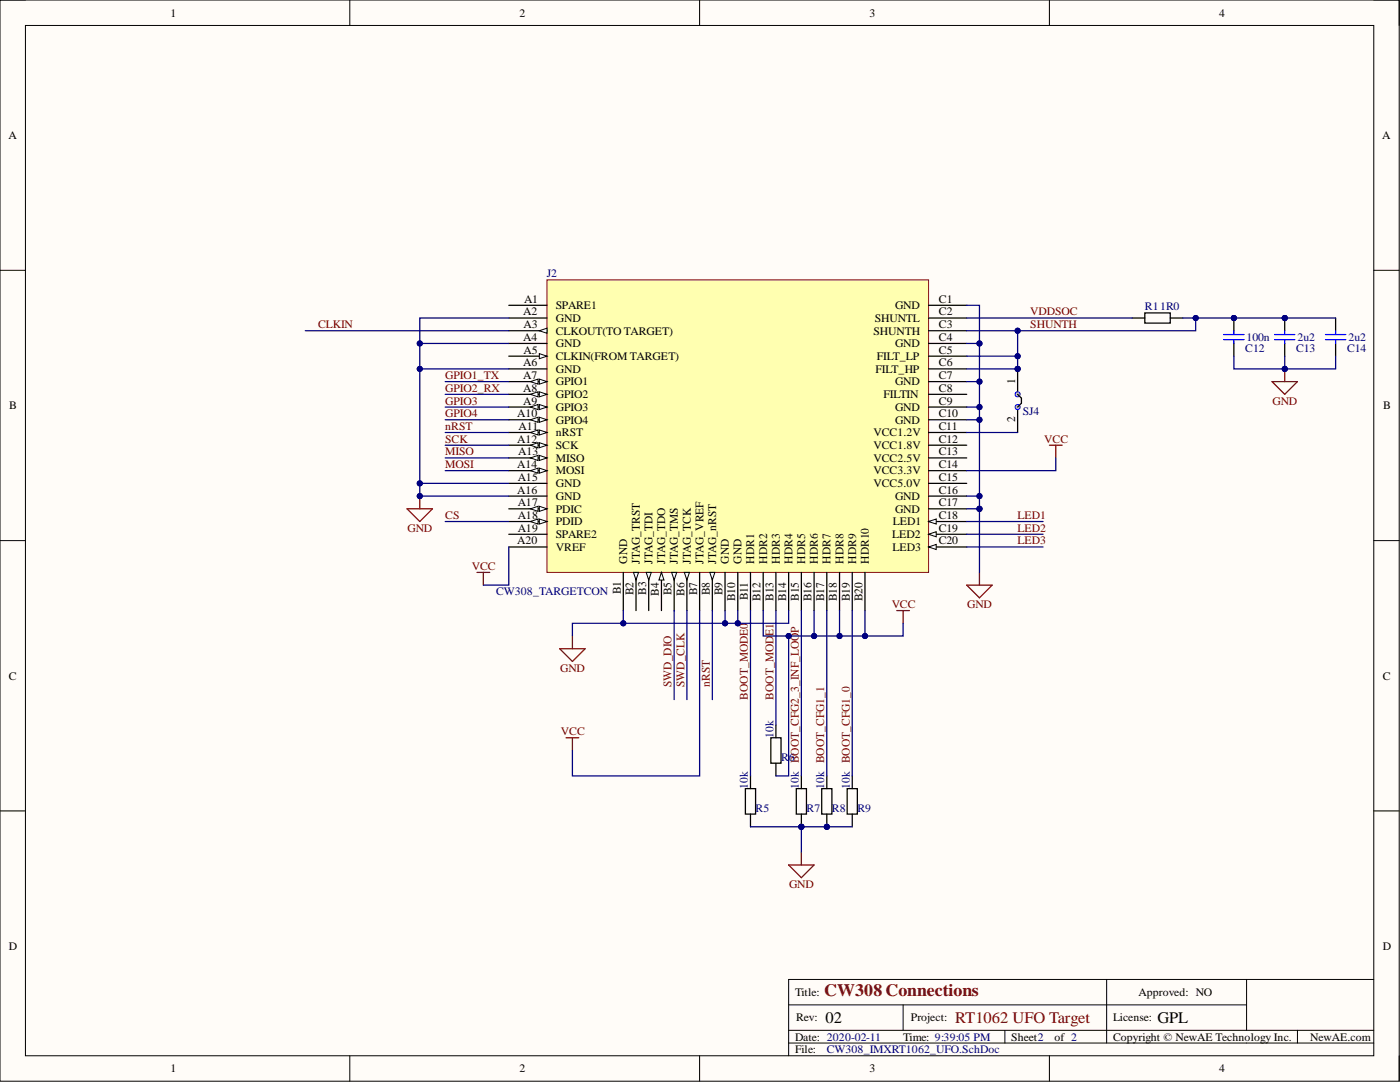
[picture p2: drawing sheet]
<svg xmlns="http://www.w3.org/2000/svg" width="279mm" height="216mm" viewBox="0 0 279 216" stroke-linecap="round" stroke-linejoin="round" font-family="sans-serif">
<defs><g id="words">
<text font-size="3.5" fill="#800000" x="164.5" y="198.7">CW308 Connections</text>
<g font-size="3.2">
<text x="164.8" y="204.2">02</text>
<text x="231" y="204.2">GPL</text>
</g>
<text font-size="3.2" fill="#800000" x="190.6" y="204.2">RT1062 UFO Target</text>
<g font-size="2.3">
<text x="34" y="3.3">1</text>
<text x="103.7" y="3.3">2</text>
<text x="173.6" y="3.3">3</text>
<text x="243.3" y="3.3">4</text>
<text x="1.7" y="27.8">A</text>
<text x="275.9" y="27.8">A</text>
<text x="104.4" y="62.9">A2</text>
<text x="104.5" y="65.5">A3</text>
<text x="104.6" y="60.4">A1</text>
<text x="110.9" y="61.7">SPARE1</text>
<text x="110.9" y="64.2">GND</text>
<text x="174.6" y="64.2">SHUNTL</text>
<text x="178.6" y="61.7">GND</text>
<text x="187.3" y="60.4">C1</text>
<text x="187.3" y="62.9">C2</text>
<text x="187.3" y="65.5">C3</text>
<text x="104.4" y="68">A4</text>
<text x="104.5" y="70.6">A5</text>
<text x="110.9" y="66.8">CLKOUT(TO TARGET)</text>
<text x="110.9" y="69.3">GND</text>
<text x="110.9" y="71.8">CLKIN(FROM TARGET)</text>
<text x="174.3" y="66.8">SHUNTH</text>
<text x="175" y="71.8">FILT_LP</text>
<text x="178.6" y="69.3">GND</text>
<text x="187.3" y="68">C4</text>
<text x="187.3" y="70.6">C5</text>
<text x="104.4" y="73.1">A6</text>
<text x="104.4" y="75.6">A7</text>
<text x="110.9" y="74.4">GND</text>
<text x="110.9" y="76.9">GPIO1</text>
<text x="174.7" y="74.4">FILT_HP</text>
<text x="178.6" y="76.9">GND</text>
<text x="187.3" y="73.1">C6</text>
<text x="187.3" y="75.6">C7</text>
<text x="202.6" y="76.7" transform="rotate(-90 202.6 76.7)">1</text>
<text x="1.9" y="81.6">B</text>
<text x="103.2" y="83.3">A10</text>
<text x="104.4" y="78.2">A8</text>
<text x="104.4" y="80.7">A9</text>
<text x="110.9" y="79.4">GPIO2</text>
<text x="110.9" y="82">GPIO3</text>
<text x="176.3" y="79.4">FILTIN</text>
<text x="178.6" y="82">GND</text>
<text x="187.3" y="78.2">C8</text>
<text x="187.3" y="80.7">C9</text>
<text x="187.3" y="83.3">C10</text>
<text x="276" y="81.6">B</text>
<text x="103.2" y="88.3">A12</text>
<text x="103.5" y="85.8">A11</text>
<text x="110.9" y="84.5">GPIO4</text>
<text x="110.9" y="87.1">nRST</text>
<text x="110.9" y="89.6">SCK</text>
<text x="174.3" y="87.1">VCC1.2V</text>
<text x="174.3" y="89.6">VCC1.8V</text>
<text x="178.6" y="84.5">GND</text>
<text x="187.3" y="85.8">C11</text>
<text x="187.3" y="88.3">C12</text>
<text x="202.6" y="84.3" transform="rotate(-90 202.6 84.3)">2</text>
<text x="103.2" y="93.4">A14</text>
<text x="103.3" y="95.9">A15</text>
<text x="103.4" y="90.9">A13</text>
<text x="110.9" y="92.1">MISO</text>
<text x="110.9" y="94.7">MOSI</text>
<text x="174.3" y="92.1">VCC2.5V</text>
<text x="174.3" y="94.7">VCC3.3V</text>
<text x="187.3" y="90.9">C13</text>
<text x="187.3" y="93.4">C14</text>
<text x="187.3" y="95.9">C15</text>
<text x="103.2" y="98.5">A16</text>
<text x="103.3" y="101">A17</text>
<text x="110.9" y="97.2">GND</text>
<text x="110.9" y="99.8">GND</text>
<text x="174.3" y="97.2">VCC5.0V</text>
<text x="178.6" y="99.8">GND</text>
<text x="187.3" y="98.5">C16</text>
<text x="187.3" y="101">C17</text>
<text x="103.3" y="103.6">A18</text>
<text x="103.3" y="106.1">A19</text>
<text x="110.9" y="102.3">PDIC</text>
<text x="110.9" y="104.8">PDID</text>
<text x="110.9" y="107.4">SPARE2</text>
<text x="178" y="107.4">LED2</text>
<text x="178.2" y="104.8">LED1</text>
<text x="178.6" y="102.3">GND</text>
<text x="187.3" y="103.6">C18</text>
<text x="187.3" y="106.1">C19</text>
<text x="103.2" y="108.6">A20</text>
<text x="110.9" y="109.9">VREF</text>
<text x="125.2" y="112.4" transform="rotate(-90 125.2 112.4)">GND</text>
<text x="127.7" y="112.4" transform="rotate(-90 127.7 112.4)">JTAG_TRST</text>
<text x="130.2" y="112.4" transform="rotate(-90 130.2 112.4)">JTAG_TDI</text>
<text x="132.8" y="112.4" transform="rotate(-90 132.8 112.4)">JTAG_TDO</text>
<text x="135.3" y="112.4" transform="rotate(-90 135.3 112.4)">JTAG_TMS</text>
<text x="137.8" y="112.4" transform="rotate(-90 137.8 112.4)">JTAG_TCK</text>
<text x="140.4" y="112.4" transform="rotate(-90 140.4 112.4)">JTAG_VREF</text>
<text x="142.9" y="112.4" transform="rotate(-90 142.9 112.4)">JTAG_nRST</text>
<text x="145.5" y="112.4" transform="rotate(-90 145.5 112.4)">GND</text>
<text x="148" y="112.4" transform="rotate(-90 148 112.4)">GND</text>
<text x="150.5" y="112.4" transform="rotate(-90 150.5 112.4)">HDR1</text>
<text x="153.1" y="112.4" transform="rotate(-90 153.1 112.4)">HDR2</text>
<text x="155.6" y="112.4" transform="rotate(-90 155.6 112.4)">HDR3</text>
<text x="158.2" y="112.4" transform="rotate(-90 158.2 112.4)">HDR4</text>
<text x="160.7" y="112.4" transform="rotate(-90 160.7 112.4)">HDR5</text>
<text x="163.2" y="112.4" transform="rotate(-90 163.2 112.4)">HDR6</text>
<text x="165.8" y="112.4" transform="rotate(-90 165.8 112.4)">HDR7</text>
<text x="168.3" y="112.4" transform="rotate(-90 168.3 112.4)">HDR8</text>
<text x="170.8" y="112.4" transform="rotate(-90 170.8 112.4)">HDR9</text>
<text x="173.4" y="112.4" transform="rotate(-90 173.4 112.4)">HDR10</text>
<text x="178.1" y="109.9">LED3</text>
<text x="187.3" y="108.6">C20</text>
<text x="123.9" y="118.6" transform="rotate(-90 123.9 118.6)">B1</text>
<text x="126.4" y="118.8" transform="rotate(-90 126.4 118.8)">B2</text>
<text x="129" y="118.7" transform="rotate(-90 129 118.7)">B3</text>
<text x="131.5" y="118.9" transform="rotate(-90 131.5 118.9)">B4</text>
<text x="134" y="118.8" transform="rotate(-90 134 118.8)">B5</text>
<text x="136.6" y="118.9" transform="rotate(-90 136.6 118.9)">B6</text>
<text x="139.1" y="118.8" transform="rotate(-90 139.1 118.8)">B7</text>
<text x="141.7" y="118.8" transform="rotate(-90 141.7 118.8)">B8</text>
<text x="144.2" y="118.8" transform="rotate(-90 144.2 118.8)">B9</text>
<text x="146.7" y="120" transform="rotate(-90 146.7 120)">B10</text>
<text x="149.3" y="119.8" transform="rotate(-90 149.3 119.8)">B11</text>
<text x="151.8" y="120" transform="rotate(-90 151.8 120)">B12</text>
<text x="154.3" y="119.9" transform="rotate(-90 154.3 119.9)">B13</text>
<text x="156.9" y="120" transform="rotate(-90 156.9 120)">B14</text>
<text x="159.4" y="119.9" transform="rotate(-90 159.4 119.9)">B15</text>
<text x="162" y="120" transform="rotate(-90 162 120)">B16</text>
<text x="164.5" y="120" transform="rotate(-90 164.5 120)">B17</text>
<text x="167" y="120" transform="rotate(-90 167 120)">B18</text>
<text x="169.6" y="120" transform="rotate(-90 169.6 120)">B19</text>
<text x="172.1" y="120" transform="rotate(-90 172.1 120)">B20</text>
<text x="1.8" y="135.6">C</text>
<text x="275.9" y="135.6">C</text>
<text x="1.8" y="189.5">D</text>
<text x="275.9" y="189.5">D</text>
<text x="158.7" y="198.7">Title:</text>
<text x="158.9" y="203.8">Rev:</text>
<text x="181.8" y="203.8">Project:</text>
<text x="222.1" y="203.8">License:</text>
<text x="227.2" y="198.7">Approved: NO</text>
<text x="158.7" y="207.6">Date: 2020-02-11</text>
<text x="180.2" y="207.6">Time: 9:39:05 PM</text>
<text x="201.8" y="207.6">Sheet2</text>
<text x="210.4" y="207.6">of 2</text>
<text x="222.1" y="207.6">Copyright © NewAE Technology Inc.</text>
<text x="261.5" y="207.6">NewAE.com</text>
<text x="34" y="214">1</text>
<text x="103.7" y="214">2</text>
<text x="158.7" y="210.2">File:</text>
<text x="173.6" y="214">3</text>
<text x="243.3" y="214">4</text>
</g>
<g font-size="2.3" fill="#000080">
<text x="109.2" y="55.3">J2</text>
<text x="228.5" y="61.9">R11R0</text>
<text x="248.5" y="70.3">C12</text>
<text x="248.8" y="68">100n</text>
<text x="258.7" y="70.3">C13</text>
<text x="258.9" y="68">2u2</text>
<text x="268.8" y="70.3">C14</text>
<text x="269.1" y="68">2u2</text>
<text x="204.1" y="82.7">SJ4</text>
<text x="99" y="118.8">CW308_TARGETCON</text>
<text x="154.3" y="147.2" transform="rotate(-90 154.3 147.2)">10k</text>
<text x="155.9" y="151.8">R6</text>
<text x="149.3" y="157.4" transform="rotate(-90 149.3 157.4)">10k</text>
<text x="150.8" y="161.9">R5</text>
<text x="159.4" y="157.4" transform="rotate(-90 159.4 157.4)">10k BOOT_CFG2_3_INF_LOO</text>
<text x="160.9" y="161.9">R7</text>
<text x="164.5" y="157.4" transform="rotate(-90 164.5 157.4)">10k BOOT_CFG1_1</text>
<text x="166" y="161.9">R8</text>
<text x="169.6" y="157.4" transform="rotate(-90 169.6 157.4)">10k BOOT_CFG1_0</text>
<text x="171.1" y="161.9">R9</text>
<text x="165" y="210.2">CW308_IMXRT1062_UFO.SchDoc</text>
</g>
<g font-size="2.3" fill="#800000">
<text x="63.5" y="65.5">CLKIN</text>
<text x="205.6" y="65.5">SHUNTH</text>
<text x="205.6" y="62.9">VDDSOC</text>
<text x="88.9" y="75.6">GPIO1_TX</text>
<text x="88.9" y="80.7">GPIO3</text>
<text x="88.9" y="83.3">GPIO4</text>
<text x="88.9" y="78.2">GPIO2_RX</text>
<text x="253.9" y="80.7">GND</text>
<text x="88.9" y="85.8">nRST</text>
<text x="88.9" y="88.3">SCK</text>
<text x="208.4" y="88.3">VCC</text>
<text x="88.9" y="90.9">MISO</text>
<text x="88.9" y="93.4">MOSI</text>
<text x="81.3" y="106.1">GND</text>
<text x="88.9" y="103.6">CS</text>
<text x="203.1" y="103.6">LED1</text>
<text x="203.1" y="106.1">LED2</text>
<text x="94.2" y="113.7">VCC</text>
<text x="203.1" y="108.6">LED3</text>
<text x="178" y="121.3">VCC</text>
<text x="193" y="121.3">GND</text>
<text x="154.3" y="126.8" transform="rotate(-90 154.3 126.8)">E1</text>
<text x="159.4" y="126.3" transform="rotate(-90 159.4 126.3)">P</text>
<text x="111.8" y="134">GND</text>
<text x="134" y="137.1" transform="rotate(-90 134 137.1)">SWD_DIO</text>
<text x="136.6" y="137.1" transform="rotate(-90 136.6 137.1)">SWD_CLK</text>
<text x="141.7" y="137.1" transform="rotate(-90 141.7 137.1)">nRST</text>
<text x="149.3" y="139.6" transform="rotate(-90 149.3 139.6)">BOOT_MODE0</text>
<text x="154.3" y="139.6" transform="rotate(-90 154.3 139.6)">BOOT_MOD</text>
<text x="112" y="146.7">VCC</text>
<text x="157.5" y="177.2">GND</text>
</g>
</g></defs>
<path d="M0 0h279.2v215.7h-279.2z" fill-rule="evenodd" fill="#fffcf8"/>
<path d="M0 0h279.2v215.7h-279.2z" fill="none" stroke="#000" stroke-width=".2"/>
<path d="M5.1 5.1h269.1v205.6h-269.1z" fill-rule="evenodd" fill="#fffcf8"/>
<g fill="none" stroke="#000" stroke-width=".2">
<path d="M0 0h5.1M5.1 5.1h269.1v205.6h-269.1zM69.8 0v5.1M139.6 0v5.1M209.4 0v5.1M274.2 0h5v5.1M0 53.9h5.1M274.2 53.9h5M0 107.9h5.1M274.2 107.9h5M0 161.8h5.1M274.2 161.8h5"/>
<path d="M220.9 195.4v12.7M248.8 195.4v10.2M274.2 195.4h-116.8v15.3M69.8 210.7v5M139.6 210.7v5M157.4 200.5h91.4M157.4 208.1h116.8M157.4 205.6h116.8M180.2 200.5v5.1M200.5 205.6v2.5M209.4 210.7v5M258.9 205.6v2.5"/>
<path d="M279.2 210.7v5"/>
</g>
<path d="M109.2 55.8h76.1v58.4h-76.1z" fill-rule="evenodd" fill="#ffffb0"/>
<path d="M109.2 55.8h76.1v58.4h-76.1z" fill="none" stroke="#800000" stroke-width=".2"/>
<path d="M101.5 60.9h7.7M101.5 63.5h7.7M101.5 66h7.7" fill="none" stroke="#000" stroke-width=".25"/>
<path d="M107.6 66l1.6-.5v1z" fill="#f8fcff"/>
<path d="M107.6 66l1.6-.5v1z" fill="none" stroke="#000" stroke-width=".2"/>
<path d="M101.5 68.5h7.7M101.5 71.1h7.7" fill="none" stroke="#000" stroke-width=".25"/>
<path d="M107.6 70.6l1.6 .5-1.6 .5z" fill="#f8fcff"/>
<path d="M107.6 70.6l1.6 .5-1.6 .5z" fill="none" stroke="#000" stroke-width=".2"/>
<path d="M101.5 73.6h7.7M101.5 76.1h7.7" fill="none" stroke="#000" stroke-width=".25"/>
<path d="M107.6 75.6l1.6 .5-1.6 .6z" fill="#f8fcff"/>
<path d="M107.6 75.6l1.6 .5-1.6 .6z" fill="none" stroke="#000" stroke-width=".2"/>
<path d="M105.9 76.1l1.5-.5v1.1z" fill="#f8fcff"/>
<path d="M105.9 76.1l1.5-.5v1.1z" fill="none" stroke="#000" stroke-width=".2"/>
<path d="M101.5 78.7h7.7" fill="none" stroke="#000" stroke-width=".25"/>
<path d="M107.6 78.2l1.6 .5-1.6 .5z" fill="#f8fcff"/>
<path d="M107.6 78.2l1.6 .5-1.6 .5z" fill="none" stroke="#000" stroke-width=".2"/>
<path d="M105.9 78.7l1.5-.5v1z" fill="#f8fcff"/>
<path d="M105.9 78.7l1.5-.5v1z" fill="none" stroke="#000" stroke-width=".2"/>
<path d="M101.5 81.2h7.7" fill="none" stroke="#000" stroke-width=".25"/>
<path d="M107.6 80.7l1.6 .5-1.6 .5z" fill="#f8fcff"/>
<path d="M107.6 80.7l1.6 .5-1.6 .5z" fill="none" stroke="#000" stroke-width=".2"/>
<path d="M105.9 81.2l1.5-.5v1z" fill="#f8fcff"/>
<path d="M105.9 81.2l1.5-.5v1z" fill="none" stroke="#000" stroke-width=".2"/>
<path d="M101.5 83.8h7.7" fill="none" stroke="#000" stroke-width=".25"/>
<path d="M107.6 83.3l1.6 .5-1.6 .5z" fill="#f8fcff"/>
<path d="M107.6 83.3l1.6 .5-1.6 .5z" fill="none" stroke="#000" stroke-width=".2"/>
<path d="M105.9 83.8l1.5-.5v1z" fill="#f8fcff"/>
<path d="M105.9 83.8l1.5-.5v1z" fill="none" stroke="#000" stroke-width=".2"/>
<path d="M101.5 86.3h7.7" fill="none" stroke="#000" stroke-width=".25"/>
<path d="M107.6 85.8l1.6 .5-1.6 .5z" fill="#f8fcff"/>
<path d="M107.6 85.8l1.6 .5-1.6 .5z" fill="none" stroke="#000" stroke-width=".2"/>
<path d="M105.9 86.3l1.5-.5v1z" fill="#f8fcff"/>
<path d="M105.9 86.3l1.5-.5v1z" fill="none" stroke="#000" stroke-width=".2"/>
<path d="M101.5 88.8h7.7" fill="none" stroke="#000" stroke-width=".25"/>
<path d="M107.6 88.3l1.6 .5-1.6 .5z" fill="#f8fcff"/>
<path d="M107.6 88.3l1.6 .5-1.6 .5z" fill="none" stroke="#000" stroke-width=".2"/>
<path d="M105.9 88.8l1.5-.5v1z" fill="#f8fcff"/>
<path d="M105.9 88.8l1.5-.5v1z" fill="none" stroke="#000" stroke-width=".2"/>
<path d="M101.5 91.4h7.7" fill="none" stroke="#000" stroke-width=".25"/>
<path d="M107.6 90.9l1.6 .5-1.6 .5z" fill="#f8fcff"/>
<path d="M107.6 90.9l1.6 .5-1.6 .5z" fill="none" stroke="#000" stroke-width=".2"/>
<path d="M105.9 91.4l1.5-.5v1z" fill="#f8fcff"/>
<path d="M105.9 91.4l1.5-.5v1z" fill="none" stroke="#000" stroke-width=".2"/>
<path d="M101.5 93.9h7.7" fill="none" stroke="#000" stroke-width=".25"/>
<path d="M107.6 93.4l1.6 .5-1.6 .5z" fill="#f8fcff"/>
<path d="M107.6 93.4l1.6 .5-1.6 .5z" fill="none" stroke="#000" stroke-width=".2"/>
<path d="M105.9 93.9l1.5-.5v1z" fill="#f8fcff"/>
<path d="M105.9 93.9l1.5-.5v1z" fill="none" stroke="#000" stroke-width=".2"/>
<path d="M101.5 96.5h7.7M101.5 99h7.7M101.5 101.5h7.7" fill="none" stroke="#000" stroke-width=".25"/>
<path d="M107.6 101l1.6 .5-1.6 .5z" fill="#f8fcff"/>
<path d="M107.6 101l1.6 .5-1.6 .5z" fill="none" stroke="#000" stroke-width=".2"/>
<path d="M105.9 101.5l1.5-.5v1z" fill="#f8fcff"/>
<path d="M105.9 101.5l1.5-.5v1z" fill="none" stroke="#000" stroke-width=".2"/>
<path d="M101.5 104.1h7.7" fill="none" stroke="#000" stroke-width=".25"/>
<path d="M107.6 103.6l1.6 .5-1.6 .5z" fill="#f8fcff"/>
<path d="M107.6 103.6l1.6 .5-1.6 .5z" fill="none" stroke="#000" stroke-width=".2"/>
<path d="M105.9 104.1l1.5-.5v1z" fill="#f8fcff"/>
<path d="M105.9 104.1l1.5-.5v1z" fill="none" stroke="#000" stroke-width=".2"/>
<path d="M101.5 106.6h7.7M101.5 109.1h7.7M124.4 114.2v7.6M126.9 114.2v7.6" fill="none" stroke="#000" stroke-width=".25"/>
<path d="M126.4 114.2h1l-.5 1.5z" fill="#f8fcff"/>
<path d="M126.4 114.2h1l-.5 1.5z" fill="none" stroke="#000" stroke-width=".2"/>
<path d="M129.5 114.2v7.6" fill="none" stroke="#000" stroke-width=".25"/>
<path d="M129 114.2h1l-.5 1.5z" fill="#f8fcff"/>
<path d="M129 114.2h1l-.5 1.5z" fill="none" stroke="#000" stroke-width=".2"/>
<path d="M132 114.2v7.6" fill="none" stroke="#000" stroke-width=".25"/>
<path d="M132 114.2l.5 1.5h-1z" fill="#f8fcff"/>
<path d="M132 114.2l.5 1.5h-1z" fill="none" stroke="#000" stroke-width=".2"/>
<path d="M134.5 114.2v7.6" fill="none" stroke="#000" stroke-width=".25"/>
<path d="M134 114.2h1.1l-.6 1.5z" fill="#f8fcff"/>
<path d="M134 114.2h1.1l-.6 1.5z" fill="none" stroke="#000" stroke-width=".2"/>
<path d="M137.1 114.2v7.6" fill="none" stroke="#000" stroke-width=".25"/>
<path d="M136.6 114.2h1l-.5 1.5z" fill="#f8fcff"/>
<path d="M136.6 114.2h1l-.5 1.5z" fill="none" stroke="#000" stroke-width=".2"/>
<path d="M139.6 114.2v7.6M142.2 114.2v7.6" fill="none" stroke="#000" stroke-width=".25"/>
<path d="M141.7 114.2h1l-.5 1.5z" fill="#f8fcff"/>
<path d="M141.7 114.2h1l-.5 1.5z" fill="none" stroke="#000" stroke-width=".2"/>
<g fill="none" stroke="#000" stroke-width=".25">
<path d="M185.3 60.9h7.6M185.3 63.5h7.6M185.3 66h7.6M185.3 68.5h7.6M185.3 71.1h7.6M185.3 73.6h7.6M185.3 76.1h7.6M185.3 78.7h7.6M185.3 81.2h7.6M185.3 83.8h7.6M185.3 86.3h7.6M185.3 88.8h7.6"/>
<path d="M185.3 91.4h7.6M185.3 93.9h7.6M185.3 96.5h7.6M185.3 99h7.6M144.7 114.2v7.6M147.2 114.2v7.6M149.8 114.2v7.6M152.3 114.2v7.6M154.9 114.2v7.6M157.4 114.2v7.6M159.9 114.2v7.6M162.5 114.2v7.6"/>
<path d="M165 114.2v7.6M167.5 114.2v7.6M170.1 114.2v7.6M172.6 114.2v7.6M185.3 101.5h7.6M185.3 104.1h7.6"/>
</g>
<path d="M185.3 104.1l1.5-.5v1z" fill="#f8fcff"/>
<path d="M185.3 104.1l1.5-.5v1z" fill="none" stroke="#000" stroke-width=".2"/>
<path d="M185.3 106.6h7.6" fill="none" stroke="#000" stroke-width=".25"/>
<path d="M185.3 106.6l1.5-.5v1z" fill="#f8fcff"/>
<path d="M185.3 106.6l1.5-.5v1z" fill="none" stroke="#000" stroke-width=".2"/>
<path d="M185.3 109.1h7.6" fill="none" stroke="#000" stroke-width=".25"/>
<path d="M185.3 109.1l1.5-.5v1z" fill="#f8fcff"/>
<path d="M185.3 109.1l1.5-.5v1z" fill="none" stroke="#000" stroke-width=".2"/>
<path d="M83.8 99v2.5M81.2 101.5h5.1l-2.5 2.6z" fill="none" stroke="#800000" stroke-width=".25"/>
<circle cx="83.8" cy="99" r=".51" fill="#000080"/>
<circle cx="83.8" cy="99" r=".51" fill="none" stroke="#000080" stroke-width=".2"/>
<path d="M209.4 88.8h2.6M210.7 88.8v2.6M95.2 114.2h2.5M96.5 114.2v2.6M192.9 116.8h5.1l-2.5 2.5zM195.5 114.2v2.6M111.7 129.4h5.1l-2.6 2.6zM114.2 126.9v2.5M113 147.2h2.5M114.2 147.2v2.6" fill="none" stroke="#800000" stroke-width=".25"/>
<path d="M225.9 63.5h2.6M228.5 62.4h5v2.1h-5zM233.5 63.5h2.6" fill="none" stroke="#000" stroke-width=".25"/>
<circle cx="246.2" cy="63.5" r=".51" fill="#000080"/>
<circle cx="246.2" cy="63.5" r=".51" fill="none" stroke="#000080" stroke-width=".2"/>
<path d="M246.2 63.5v2.5" fill="none" stroke="#000" stroke-width=".25"/>
<circle cx="246.2" cy="63.5" r=".51" fill="#000080"/>
<circle cx="246.2" cy="63.5" r=".51" fill="none" stroke="#000080" stroke-width=".2"/>
<path d="M246.2 68.5v2.6" fill="none" stroke="#000" stroke-width=".25"/>
<path d="M244.2 67.8h4.1M244.2 66.8h4.1M246.2 66v.8M246.2 67.8v.7" fill="none" stroke="#00f" stroke-width=".25"/>
<circle cx="256.4" cy="63.5" r=".51" fill="#000080"/>
<circle cx="256.4" cy="63.5" r=".51" fill="none" stroke="#000080" stroke-width=".2"/>
<path d="M256.4 63.5v2.5" fill="none" stroke="#000" stroke-width=".25"/>
<circle cx="256.4" cy="63.5" r=".51" fill="#000080"/>
<circle cx="256.4" cy="63.5" r=".51" fill="none" stroke="#000080" stroke-width=".2"/>
<path d="M256.4 68.5v2.6M266.6 63.5v2.5M266.6 68.5v2.6" fill="none" stroke="#000" stroke-width=".25"/>
<path d="M254.4 67.8h4M254.4 66.8h4M256.4 66v.8M256.4 67.8v.7M264.5 67.8h4.1M264.5 66.8h4.1M266.6 66v.8M266.6 67.8v.7" fill="none" stroke="#00f" stroke-width=".25"/>
<path d="M253.9 76.1h5l-2.5 2.6zM256.4 73.6v2.5" fill="none" stroke="#800000" stroke-width=".25"/>
<circle cx="256.4" cy="73.6" r=".51" fill="#000080"/>
<circle cx="256.4" cy="73.6" r=".51" fill="none" stroke="#000080" stroke-width=".2"/>
<path d="M179 121.8h2.5M180.2 121.8v2.6" fill="none" stroke="#800000" stroke-width=".25"/>
<path d="M169.1 157.4h2v5h-2zM170.1 154.8v2.6M170.1 162.4v2.6" fill="none" stroke="#000" stroke-width=".25"/>
<circle cx="165" cy="165" r=".51" fill="#000080"/>
<circle cx="165" cy="165" r=".51" fill="none" stroke="#000080" stroke-width=".2"/>
<path d="M165 162.4v2.6" fill="none" stroke="#000" stroke-width=".25"/>
<circle cx="165" cy="165" r=".51" fill="#000080"/>
<circle cx="165" cy="165" r=".51" fill="none" stroke="#000080" stroke-width=".2"/>
<path d="M164 157.4h2v5h-2zM165 154.8v2.6" fill="none" stroke="#000" stroke-width=".25"/>
<circle cx="159.9" cy="165" r=".51" fill="#000080"/>
<circle cx="159.9" cy="165" r=".51" fill="none" stroke="#000080" stroke-width=".2"/>
<path d="M159.9 162.4v2.6" fill="none" stroke="#000" stroke-width=".25"/>
<circle cx="159.9" cy="165" r=".51" fill="#000080"/>
<circle cx="159.9" cy="165" r=".51" fill="none" stroke="#000080" stroke-width=".2"/>
<path d="M148.8 157.4h2v5h-2zM149.8 154.8v2.6M153.8 147.2h2.1v5.1h-2.1zM154.9 144.7v2.5M154.9 152.3v2.5M158.9 157.4h2v5h-2zM159.9 154.8v2.6M149.8 162.4v2.6" fill="none" stroke="#000" stroke-width=".25"/>
<path d="M157.4 172.6h5.1l-2.6 2.5zM159.9 170.1v2.5" fill="none" stroke="#800000" stroke-width=".25"/>
<circle cx="203.1" cy="73.6" r=".51" fill="#000080"/>
<circle cx="203.1" cy="73.6" r=".51" fill="none" stroke="#000080" stroke-width=".2"/>
<path d="M203.1 73.6v5.1" fill="none" stroke="#000" stroke-width=".25"/>
<circle cx="203.1" cy="73.6" r=".51" fill="#000080"/>
<circle cx="203.1" cy="73.6" r=".51" fill="none" stroke="#000080" stroke-width=".2"/>
<path d="M203.1 81.2v5.1" fill="none" stroke="#000" stroke-width=".25"/>
<circle cx="203.1" cy="78.7" r=".51" fill="#c0c0c0"/>
<circle cx="203.1" cy="78.7" r=".51" fill="none" stroke="#00f" stroke-width=".2"/>
<circle cx="203.1" cy="81.2" r=".51" fill="#c0c0c0"/>
<circle cx="203.1" cy="81.2" r=".51" fill="none" stroke="#00f" stroke-width=".2"/>
<path d="M203.1 78.7l.7 .7v1.1l-.7 .7" fill="none" stroke="#000" stroke-width=".25"/>
<path d="M256.4 71.1v2.5" fill="none" stroke="#000080" stroke-width=".25"/>
<circle cx="256.4" cy="73.6" r=".51" fill="#000080"/>
<circle cx="256.4" cy="73.6" r=".51" fill="none" stroke="#000080" stroke-width=".2"/>
<path d="M60.9 66h40.6M101.5 96.5h-17.7v2.5h17.7" fill="none" stroke="#000080" stroke-width=".25"/>
<circle cx="83.8" cy="96.5" r=".51" fill="#000080"/>
<circle cx="83.8" cy="96.5" r=".51" fill="none" stroke="#000080" stroke-width=".2"/>
<circle cx="83.8" cy="99" r=".51" fill="#000080"/>
<circle cx="83.8" cy="99" r=".51" fill="none" stroke="#000080" stroke-width=".2"/>
<path d="M83.8 73.6h17.7" fill="none" stroke="#000080" stroke-width=".25"/>
<circle cx="83.8" cy="73.6" r=".51" fill="#000080"/>
<circle cx="83.8" cy="73.6" r=".51" fill="none" stroke="#000080" stroke-width=".2"/>
<path d="M83.8 68.5h17.7" fill="none" stroke="#000080" stroke-width=".25"/>
<circle cx="83.8" cy="68.5" r=".51" fill="#000080"/>
<circle cx="83.8" cy="68.5" r=".51" fill="none" stroke="#000080" stroke-width=".2"/>
<path d="M101.5 63.5h-17.7v33" fill="none" stroke="#000080" stroke-width=".25"/>
<circle cx="83.8" cy="68.5" r=".51" fill="#000080"/>
<circle cx="83.8" cy="68.5" r=".51" fill="none" stroke="#000080" stroke-width=".2"/>
<circle cx="83.8" cy="73.6" r=".51" fill="#000080"/>
<circle cx="83.8" cy="73.6" r=".51" fill="none" stroke="#000080" stroke-width=".2"/>
<circle cx="83.8" cy="96.5" r=".51" fill="#000080"/>
<circle cx="83.8" cy="96.5" r=".51" fill="none" stroke="#000080" stroke-width=".2"/>
<path d="M88.9 78.7h12.6M88.9 76.1h12.6M88.9 93.9h12.6M88.9 91.4h12.6M88.9 88.8h12.6M88.9 86.3h12.6M88.9 83.8h12.6M88.9 81.2h12.6M88.9 104.1h12.6M101.5 109.1v7.7h-5M124.4 124.4h-10.2v2.5M139.6 121.8v33h-25.4v-5" fill="none" stroke="#000080" stroke-width=".25"/>
<circle cx="124.4" cy="124.4" r=".51" fill="#000080"/>
<circle cx="124.4" cy="124.4" r=".51" fill="none" stroke="#000080" stroke-width=".2"/>
<path d="M124.4 121.8v2.6h20.3v-2.6" fill="none" stroke="#000080" stroke-width=".25"/>
<circle cx="144.7" cy="124.4" r=".51" fill="#000080"/>
<circle cx="144.7" cy="124.4" r=".51" fill="none" stroke="#000080" stroke-width=".2"/>
<circle cx="124.4" cy="124.4" r=".51" fill="#000080"/>
<circle cx="124.4" cy="124.4" r=".51" fill="none" stroke="#000080" stroke-width=".2"/>
<path d="M147.2 121.8v2.6h-2.5" fill="none" stroke="#000080" stroke-width=".25"/>
<circle cx="147.2" cy="124.4" r=".51" fill="#000080"/>
<circle cx="147.2" cy="124.4" r=".51" fill="none" stroke="#000080" stroke-width=".2"/>
<circle cx="144.7" cy="124.4" r=".51" fill="#000080"/>
<circle cx="144.7" cy="124.4" r=".51" fill="none" stroke="#000080" stroke-width=".2"/>
<path d="M149.8 165h20.3" fill="none" stroke="#000080" stroke-width=".25"/>
<circle cx="159.9" cy="165" r=".51" fill="#000080"/>
<circle cx="159.9" cy="165" r=".51" fill="none" stroke="#000080" stroke-width=".2"/>
<circle cx="165" cy="165" r=".51" fill="#000080"/>
<circle cx="165" cy="165" r=".51" fill="none" stroke="#000080" stroke-width=".2"/>
<path d="M152.3 121.8v5.1h27.9v-2.5" fill="none" stroke="#000080" stroke-width=".25"/>
<circle cx="157.4" cy="126.9" r=".51" fill="#000080"/>
<circle cx="157.4" cy="126.9" r=".51" fill="none" stroke="#000080" stroke-width=".2"/>
<circle cx="162.5" cy="126.9" r=".51" fill="#000080"/>
<circle cx="162.5" cy="126.9" r=".51" fill="none" stroke="#000080" stroke-width=".2"/>
<circle cx="167.5" cy="126.9" r=".51" fill="#000080"/>
<circle cx="167.5" cy="126.9" r=".51" fill="none" stroke="#000080" stroke-width=".2"/>
<circle cx="172.6" cy="126.9" r=".51" fill="#000080"/>
<circle cx="172.6" cy="126.9" r=".51" fill="none" stroke="#000080" stroke-width=".2"/>
<path d="M192.9 109.1h15.3M192.9 106.6h15.3M192.9 104.1h15.3M192.9 101.5h2.6" fill="none" stroke="#000080" stroke-width=".25"/>
<circle cx="195.5" cy="101.5" r=".51" fill="#000080"/>
<circle cx="195.5" cy="101.5" r=".51" fill="none" stroke="#000080" stroke-width=".2"/>
<path d="M192.9 99h2.6" fill="none" stroke="#000080" stroke-width=".25"/>
<circle cx="195.5" cy="99" r=".51" fill="#000080"/>
<circle cx="195.5" cy="99" r=".51" fill="none" stroke="#000080" stroke-width=".2"/>
<path d="M192.9 86.3h10.2M192.9 83.8h2.6M210.7 91.4v2.5h-17.8" fill="none" stroke="#000080" stroke-width=".25"/>
<circle cx="195.5" cy="83.8" r=".51" fill="#000080"/>
<circle cx="195.5" cy="83.8" r=".51" fill="none" stroke="#000080" stroke-width=".2"/>
<path d="M192.9 81.2h2.6" fill="none" stroke="#000080" stroke-width=".25"/>
<circle cx="195.5" cy="81.2" r=".51" fill="#000080"/>
<circle cx="195.5" cy="81.2" r=".51" fill="none" stroke="#000080" stroke-width=".2"/>
<path d="M192.9 76.1h2.6" fill="none" stroke="#000080" stroke-width=".25"/>
<circle cx="195.5" cy="76.1" r=".51" fill="#000080"/>
<circle cx="195.5" cy="76.1" r=".51" fill="none" stroke="#000080" stroke-width=".2"/>
<path d="M192.9 71.1h10.2v2.5h-10.2" fill="none" stroke="#000080" stroke-width=".25"/>
<circle cx="203.1" cy="71.1" r=".51" fill="#000080"/>
<circle cx="203.1" cy="71.1" r=".51" fill="none" stroke="#000080" stroke-width=".2"/>
<circle cx="203.1" cy="73.6" r=".51" fill="#000080"/>
<circle cx="203.1" cy="73.6" r=".51" fill="none" stroke="#000080" stroke-width=".2"/>
<path d="M192.9 68.5h2.6" fill="none" stroke="#000080" stroke-width=".25"/>
<circle cx="195.5" cy="68.5" r=".51" fill="#000080"/>
<circle cx="195.5" cy="68.5" r=".51" fill="none" stroke="#000080" stroke-width=".2"/>
<path d="M192.9 66h10.2v5.1" fill="none" stroke="#000080" stroke-width=".25"/>
<circle cx="203.1" cy="66" r=".51" fill="#000080"/>
<circle cx="203.1" cy="66" r=".51" fill="none" stroke="#000080" stroke-width=".2"/>
<circle cx="203.1" cy="71.1" r=".51" fill="#000080"/>
<circle cx="203.1" cy="71.1" r=".51" fill="none" stroke="#000080" stroke-width=".2"/>
<path d="M192.9 60.9h2.6v40.6M192.9 63.5h33" fill="none" stroke="#000080" stroke-width=".25"/>
<circle cx="195.5" cy="68.5" r=".51" fill="#000080"/>
<circle cx="195.5" cy="68.5" r=".51" fill="none" stroke="#000080" stroke-width=".2"/>
<circle cx="195.5" cy="76.1" r=".51" fill="#000080"/>
<circle cx="195.5" cy="76.1" r=".51" fill="none" stroke="#000080" stroke-width=".2"/>
<circle cx="195.5" cy="81.2" r=".51" fill="#000080"/>
<circle cx="195.5" cy="81.2" r=".51" fill="none" stroke="#000080" stroke-width=".2"/>
<circle cx="195.5" cy="83.8" r=".51" fill="#000080"/>
<circle cx="195.5" cy="83.8" r=".51" fill="none" stroke="#000080" stroke-width=".2"/>
<circle cx="195.5" cy="99" r=".51" fill="#000080"/>
<circle cx="195.5" cy="99" r=".51" fill="none" stroke="#000080" stroke-width=".2"/>
<circle cx="195.5" cy="101.5" r=".51" fill="#000080"/>
<circle cx="195.5" cy="101.5" r=".51" fill="none" stroke="#000080" stroke-width=".2"/>
<path d="M236.1 63.5h2.5v2.5h-35.5" fill="none" stroke="#000080" stroke-width=".25"/>
<circle cx="203.1" cy="66" r=".51" fill="#000080"/>
<circle cx="203.1" cy="66" r=".51" fill="none" stroke="#000080" stroke-width=".2"/>
<circle cx="238.6" cy="63.5" r=".51" fill="#000080"/>
<circle cx="238.6" cy="63.5" r=".51" fill="none" stroke="#000080" stroke-width=".2"/>
<path d="M238.6 63.5h28" fill="none" stroke="#000080" stroke-width=".25"/>
<circle cx="256.4" cy="63.5" r=".51" fill="#000080"/>
<circle cx="256.4" cy="63.5" r=".51" fill="none" stroke="#000080" stroke-width=".2"/>
<circle cx="246.2" cy="63.5" r=".51" fill="#000080"/>
<circle cx="246.2" cy="63.5" r=".51" fill="none" stroke="#000080" stroke-width=".2"/>
<circle cx="238.6" cy="63.5" r=".51" fill="#000080"/>
<circle cx="238.6" cy="63.5" r=".51" fill="none" stroke="#000080" stroke-width=".2"/>
<path d="M246.2 71.1v2.5h20.4v-2.5" fill="none" stroke="#000080" stroke-width=".25"/>
<circle cx="256.4" cy="73.6" r=".51" fill="#000080"/>
<circle cx="256.4" cy="73.6" r=".51" fill="none" stroke="#000080" stroke-width=".2"/>
<path d="M134.5 121.8v17.8M137.1 121.8v17.8M142.2 121.8v17.8M149.8 121.8v33M154.9 121.8v22.9M159.9 165v5.1" fill="none" stroke="#000080" stroke-width=".25"/>
<circle cx="159.9" cy="165" r=".51" fill="#000080"/>
<circle cx="159.9" cy="165" r=".51" fill="none" stroke="#000080" stroke-width=".2"/>
<path d="M159.9 121.8v33M162.5 121.8v5.1" fill="none" stroke="#000080" stroke-width=".25"/>
<circle cx="162.5" cy="126.9" r=".51" fill="#000080"/>
<circle cx="162.5" cy="126.9" r=".51" fill="none" stroke="#000080" stroke-width=".2"/>
<path d="M165 121.8v33M167.5 121.8v5.1" fill="none" stroke="#000080" stroke-width=".25"/>
<circle cx="167.5" cy="126.9" r=".51" fill="#000080"/>
<circle cx="167.5" cy="126.9" r=".51" fill="none" stroke="#000080" stroke-width=".2"/>
<path d="M170.1 121.8v33M172.6 121.8v5.1" fill="none" stroke="#000080" stroke-width=".25"/>
<circle cx="172.6" cy="126.9" r=".51" fill="#000080"/>
<circle cx="172.6" cy="126.9" r=".51" fill="none" stroke="#000080" stroke-width=".2"/>
<path d="M195.5 101.5v12.7" fill="none" stroke="#000080" stroke-width=".25"/>
<circle cx="195.5" cy="101.5" r=".51" fill="#000080"/>
<circle cx="195.5" cy="101.5" r=".51" fill="none" stroke="#000080" stroke-width=".2"/>
<path d="M157.4 121.8v2.6h-10.2" fill="none" stroke="#000080" stroke-width=".25"/>
<circle cx="147.2" cy="124.4" r=".51" fill="#000080"/>
<circle cx="147.2" cy="124.4" r=".51" fill="none" stroke="#000080" stroke-width=".2"/>
<path d="M157.4 126.9v27.9h-2.5" fill="none" stroke="#000080" stroke-width=".25"/>
<circle cx="157.4" cy="126.9" r=".51" fill="#000080"/>
<circle cx="157.4" cy="126.9" r=".51" fill="none" stroke="#000080" stroke-width=".2"/>
<use href="#words"/>
</svg>
